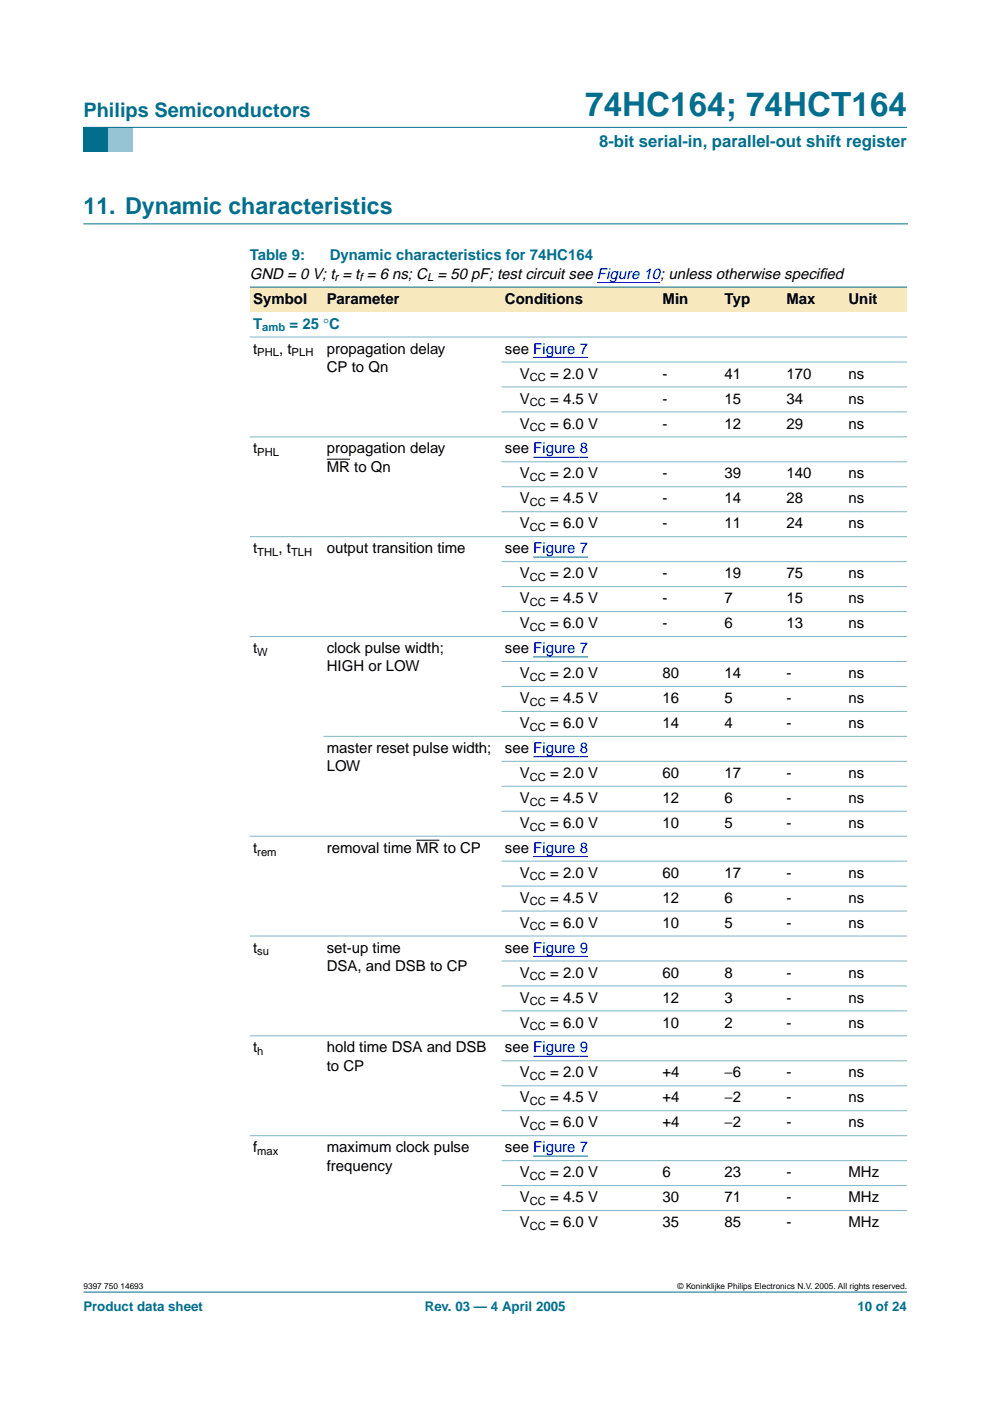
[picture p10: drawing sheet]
<svg xmlns="http://www.w3.org/2000/svg" width="210mm" height="297mm" viewBox="0 0 210 297" stroke-linecap="round" stroke-linejoin="round" font-family="sans-serif">
<defs><g id="words">
<text font-size="7.1" fill="#006e8c" x="124.1" y="24.7">74HC164; 74HCT164</text>
<text font-size="4.9" fill="#006e8c" x="17.7" y="45.5">11. Dynamic characteristics</text>
<text font-size="4.2" fill="#006e8c" x="17.7" y="24.9">Philips Semiconductors</text>
<text font-size="3.5" fill="#006e8c" x="127" y="31.1">8-bit serial-in, parallel-out shift register</text>
<g font-size="3.2" fill="#006e8c">
<text x="53" y="55.2">Table 9:</text>
<text x="69.9" y="55.2">Dynamic characteristics for 74HC164</text>
<text x="53.7" y="69.7">T</text>
<text x="61.4" y="69.7">= 25 °C</text>
</g>
<g font-size="3.2">
<text x="53" y="59.1">GND = 0 V; t = t = 6 ns; C = 50 pF; test circuit see Figure 10; unless otherwise specif</text>
<text x="173.7" y="59.1">ied</text>
<text x="53.7" y="64.4">Symbol</text>
<text x="69.3" y="64.4">Parameter</text>
<text x="107.1" y="64.4">Conditions</text>
<text x="140.5" y="64.4">Min</text>
<text x="153.6" y="64.4">Typ</text>
<text x="166.8" y="64.4">Max</text>
<text x="179.9" y="64.4">Unit</text>
<text x="53.7" y="75">t</text>
<text x="59.2" y="75">, t</text>
<text x="69.3" y="75">propagation delay</text>
<text x="107.1" y="75">see Figure 7</text>
<text x="69.3" y="78.9">CP to Qn</text>
<text x="110.2" y="80.3">V</text>
<text x="116.7" y="80.3">= 2.0 V</text>
<text x="140.5" y="80.3">-</text>
<text x="153.6" y="80.3">41</text>
<text x="166.8" y="80.3">170</text>
<text x="179.9" y="80.3">ns</text>
<text x="110.2" y="85.6">V</text>
<text x="116.7" y="85.6">= 4.5 V</text>
<text x="140.5" y="85.6">-</text>
<text x="153.6" y="85.6">15</text>
<text x="166.8" y="85.6">34</text>
<text x="179.9" y="85.6">ns</text>
<text x="110.2" y="90.9">V</text>
<text x="116.7" y="90.9">= 6.0 V</text>
<text x="140.5" y="90.9">-</text>
<text x="153.6" y="90.9">12</text>
<text x="166.8" y="90.9">29</text>
<text x="179.9" y="90.9">ns</text>
<text x="53.7" y="96.1">t</text>
<text x="69.3" y="96.1">propagation delay</text>
<text x="69.3" y="100">MR to Qn</text>
<text x="107.1" y="96.1">see Figure 8</text>
<text x="110.2" y="101.4">V</text>
<text x="116.7" y="101.4">= 2.0 V</text>
<text x="140.5" y="101.4">-</text>
<text x="153.6" y="101.4">39</text>
<text x="166.8" y="101.4">140</text>
<text x="179.9" y="101.4">ns</text>
<text x="110.2" y="106.7">V</text>
<text x="116.7" y="106.7">= 4.5 V</text>
<text x="140.5" y="106.7">-</text>
<text x="153.6" y="106.7">14</text>
<text x="166.8" y="106.7">28</text>
<text x="179.9" y="106.7">ns</text>
<text x="110.2" y="112">V</text>
<text x="116.7" y="112">= 6.0 V</text>
<text x="140.5" y="112">-</text>
<text x="153.6" y="112">11</text>
<text x="166.8" y="112">24</text>
<text x="179.9" y="112">ns</text>
<text x="53.7" y="117.3">t</text>
<text x="59.1" y="117.3">, t</text>
<text x="69.3" y="117.3">output transition time</text>
<text x="107.1" y="117.3">see Figure 7</text>
<text x="110.2" y="122.6">V</text>
<text x="116.7" y="122.6">= 2.0 V</text>
<text x="140.5" y="122.6">-</text>
<text x="153.6" y="122.6">19</text>
<text x="166.8" y="122.6">75</text>
<text x="179.9" y="122.6">ns</text>
<text x="110.2" y="127.9">V</text>
<text x="116.7" y="127.9">= 4.5 V</text>
<text x="140.5" y="127.9">-</text>
<text x="153.6" y="127.9">7</text>
<text x="166.8" y="127.9">15</text>
<text x="179.9" y="127.9">ns</text>
<text x="110.2" y="133.2">V</text>
<text x="116.7" y="133.2">= 6.0 V</text>
<text x="140.5" y="133.2">-</text>
<text x="153.6" y="133.2">6</text>
<text x="166.8" y="133.2">13</text>
<text x="179.9" y="133.2">ns</text>
<text x="53.7" y="138.5">t</text>
<text x="69.3" y="138.5">clock pulse width;</text>
<text x="69.3" y="142.4">HIGH or LOW</text>
<text x="107.1" y="138.5">see Figure 7</text>
<text x="110.2" y="143.8">V</text>
<text x="116.7" y="143.8">= 2.0 V</text>
<text x="140.5" y="143.8">80</text>
<text x="153.6" y="143.8">14</text>
<text x="166.8" y="143.8">-</text>
<text x="179.9" y="143.8">ns</text>
<text x="110.2" y="149.1">V</text>
<text x="116.7" y="149.1">= 4.5 V</text>
<text x="140.5" y="149.1">16</text>
<text x="153.6" y="149.1">5</text>
<text x="166.8" y="149.1">-</text>
<text x="179.9" y="149.1">ns</text>
<text x="110.2" y="154.4">V</text>
<text x="116.7" y="154.4">= 6.0 V</text>
<text x="140.5" y="154.4">14</text>
<text x="153.6" y="154.4">4</text>
<text x="166.8" y="154.4">-</text>
<text x="179.9" y="154.4">ns</text>
<text x="69.3" y="159.6">master reset pulse width;</text>
<text x="107.1" y="159.6">see Figure 8</text>
<text x="69.3" y="163.5">LOW</text>
<text x="110.2" y="164.9">V</text>
<text x="116.7" y="164.9">= 2.0 V</text>
<text x="140.5" y="164.9">60</text>
<text x="153.6" y="164.9">17</text>
<text x="166.8" y="164.9">-</text>
<text x="179.9" y="164.9">ns</text>
<text x="110.2" y="170.2">V</text>
<text x="116.7" y="170.2">= 4.5 V</text>
<text x="140.5" y="170.2">12</text>
<text x="153.6" y="170.2">6</text>
<text x="166.8" y="170.2">-</text>
<text x="179.9" y="170.2">ns</text>
<text x="110.2" y="175.5">V</text>
<text x="116.7" y="175.5">= 6.0 V</text>
<text x="140.5" y="175.5">10</text>
<text x="153.6" y="175.5">5</text>
<text x="166.8" y="175.5">-</text>
<text x="179.9" y="175.5">ns</text>
<text x="53.7" y="180.8">t</text>
<text x="69.3" y="180.8">removal time MR to CP</text>
<text x="107" y="180.8">see Figure 8</text>
<text x="110.2" y="191.4">V</text>
<text x="110.2" y="186.1">V</text>
<text x="116.7" y="186.1">= 2.0 V</text>
<text x="116.7" y="191.4">= 4.5 V</text>
<text x="140.5" y="186.1">60</text>
<text x="140.5" y="191.4">12</text>
<text x="153.6" y="186.1">17</text>
<text x="153.6" y="191.4">6</text>
<text x="166.8" y="186.1">-</text>
<text x="166.8" y="191.4">-</text>
<text x="179.9" y="186.1">ns</text>
<text x="179.9" y="191.4">ns</text>
<text x="110.2" y="196.7">V</text>
<text x="116.7" y="196.7">= 6.0 V</text>
<text x="140.5" y="196.7">10</text>
<text x="153.6" y="196.7">5</text>
<text x="166.8" y="196.7">-</text>
<text x="179.9" y="196.7">ns</text>
<text x="53.7" y="202">t</text>
<text x="69.3" y="202">set-up time</text>
<text x="107.1" y="202">see Figure 9</text>
<text x="69.3" y="205.9">DSA, and DSB to CP</text>
<text x="110.2" y="207.3">V</text>
<text x="116.7" y="207.3">= 2.0 V</text>
<text x="140.5" y="207.3">60</text>
<text x="153.6" y="207.3">8</text>
<text x="166.8" y="207.3">-</text>
<text x="179.9" y="207.3">ns</text>
<text x="110.2" y="212.6">V</text>
<text x="116.7" y="212.6">= 4.5 V</text>
<text x="140.5" y="212.6">12</text>
<text x="153.6" y="212.6">3</text>
<text x="166.8" y="212.6">-</text>
<text x="179.9" y="212.6">ns</text>
<text x="110.2" y="217.9">V</text>
<text x="116.7" y="217.9">= 6.0 V</text>
<text x="140.5" y="217.9">10</text>
<text x="153.6" y="217.9">2</text>
<text x="166.8" y="217.9">-</text>
<text x="179.9" y="217.9">ns</text>
<text x="53.7" y="223.1">t</text>
<text x="69.3" y="223.1">hold time DSA and DSB</text>
<text x="69.3" y="227">to CP</text>
<text x="107.1" y="223.1">see Figure 9</text>
<text x="110.2" y="233.7">V</text>
<text x="110.2" y="228.4">V</text>
<text x="116.7" y="228.4">= 2.0 V</text>
<text x="116.7" y="233.7">= 4.5 V</text>
<text x="140.5" y="228.4">+4</text>
<text x="140.5" y="233.7">+4</text>
<text x="153.6" y="228.4">−6</text>
<text x="153.6" y="233.7">−2</text>
<text x="166.8" y="228.4">-</text>
<text x="166.8" y="233.7">-</text>
<text x="179.9" y="228.4">ns</text>
<text x="179.9" y="233.7">ns</text>
<text x="110.2" y="239">V</text>
<text x="116.7" y="239">= 6.0 V</text>
<text x="140.5" y="239">+4</text>
<text x="153.6" y="239">−2</text>
<text x="166.8" y="239">-</text>
<text x="179.9" y="239">ns</text>
<text x="53.7" y="244.3">f</text>
<text x="69.3" y="244.3">maximum clock pulse</text>
<text x="107.1" y="244.3">see Figure 7</text>
<text x="69.3" y="248.2">frequency</text>
<text x="110.2" y="249.6">V</text>
<text x="116.7" y="249.6">= 2.0 V</text>
<text x="140.5" y="249.6">6</text>
<text x="153.6" y="249.6">23</text>
<text x="166.8" y="249.6">-</text>
<text x="179.9" y="249.6">MHz</text>
<text x="110.2" y="254.9">V</text>
<text x="116.7" y="254.9">= 4.5 V</text>
<text x="140.5" y="254.9">30</text>
<text x="153.6" y="254.9">71</text>
<text x="166.8" y="254.9">-</text>
<text x="179.9" y="254.9">MHz</text>
<text x="110.2" y="260.2">V</text>
<text x="116.7" y="260.2">= 6.0 V</text>
<text x="140.5" y="260.2">35</text>
<text x="153.6" y="260.2">85</text>
<text x="166.8" y="260.2">-</text>
<text x="179.9" y="260.2">MHz</text>
</g>
<g font-size="2.8" fill="#006e8c">
<text x="17.7" y="278">Product data sheet</text>
<text x="90.1" y="278">Rev. 03 — 4 April 2005</text>
<text x="181.8" y="278">10 of 24</text>
</g>
<g font-size="2.4">
<text x="70.9" y="59.7">r</text>
<text x="76.2" y="59.7">f</text>
<text x="90.6" y="59.7">L</text>
<text x="54.6" y="75.6">PHL</text>
<text x="61.8" y="75.6">PLH</text>
<text x="112.3" y="80.8">CC</text>
<text x="112.3" y="86.1">CC</text>
<text x="112.3" y="91.4">CC</text>
<text x="54.6" y="96.7">PHL</text>
<text x="112.3" y="102">CC</text>
<text x="112.3" y="107.3">CC</text>
<text x="112.3" y="112.6">CC</text>
<text x="54.6" y="117.9">THL</text>
<text x="61.7" y="117.9">TLH</text>
<text x="112.3" y="123.2">CC</text>
<text x="112.3" y="128.5">CC</text>
<text x="112.3" y="133.8">CC</text>
<text x="54.6" y="139.1">W</text>
<text x="112.3" y="144.3">CC</text>
<text x="112.3" y="149.6">CC</text>
<text x="112.3" y="154.9">CC</text>
<text x="112.3" y="165.5">CC</text>
<text x="112.3" y="170.8">CC</text>
<text x="112.3" y="176.1">CC</text>
<text x="54.6" y="181.4">rem</text>
<text x="112.3" y="186.7">CC</text>
<text x="112.3" y="192">CC</text>
<text x="112.3" y="197.3">CC</text>
<text x="54.6" y="202.6">su</text>
<text x="112.3" y="207.8">CC</text>
<text x="112.3" y="213.1">CC</text>
<text x="112.3" y="218.4">CC</text>
<text x="54.6" y="223.7">h</text>
<text x="112.3" y="229">CC</text>
<text x="112.3" y="234.3">CC</text>
<text x="112.3" y="239.6">CC</text>
<text x="54.6" y="244.9">max</text>
<text x="112.3" y="250.2">CC</text>
<text x="112.3" y="255.5">CC</text>
<text x="112.3" y="260.8">CC</text>
</g>
<text font-size="2.4" fill="#006e8c" x="55.6" y="70.3">amb</text>
<g font-size="1.8">
<text x="17.7" y="273.4">9397 750 14693</text>
<text x="143.7" y="273.4">© Koninklijke Philips Electronics N.V. 2005. All rights reserved.</text>
</g>
</g></defs>
<path d="M17.7 273.9h174.6z" fill="#006e8c" stroke="#006e8c" stroke-width=".21"/>
<path d="M17.7 27h5.3v5.3h-5.3z" fill-rule="evenodd" fill="#006e8c"/>
<path d="M23 27h5.3v5.3h-5.3z" fill-rule="evenodd" fill="#96c4d6"/>
<path d="M17.7 27h174.6z" fill="#006e8c" stroke="#006e8c" stroke-width=".21"/>
<path d="M17.7 47.5h174.7" fill="none" stroke="#006e8c" stroke-width=".21"/>
<path d="M126.6 59.9h13.4" fill="none" stroke="#00f" stroke-width=".21"/>
<g fill="#f7e8bd">
<path d="M53 60.9h15.6v5.3h-15.6z" fill-rule="evenodd"/>
<path d="M68.6 60.9h37.7v5.3h-37.7z" fill-rule="evenodd"/>
<path d="M106.3 60.9h25v5.3h-25z" fill-rule="evenodd"/>
<path d="M131.3 60.9h8.5v5.3h-8.5z" fill-rule="evenodd"/>
<path d="M139.8 60.9h13.1v5.3h-13.1z" fill-rule="evenodd"/>
<path d="M152.9 60.9h13.1v5.3h-13.1z" fill-rule="evenodd"/>
<path d="M166 60.9h13.2v5.3h-13.2z" fill-rule="evenodd"/>
<path d="M179.2 60.9h13.1v5.3h-13.1z" fill-rule="evenodd"/>
</g>
<path d="M113.1 75.8h11.6M113.1 96.9h11.6M113.1 118.1h11.6M113.1 139.3h11.6M113.1 160.4h11.6M113.1 181.6h11.6M113.1 202.8h11.6M113.1 223.9h11.6M113.1 245.1h11.6" fill="none" stroke="#00f" stroke-width=".21"/>
<path d="M69.3 97.4h4.9M88.2 178.1h5" fill="none" stroke="#000" stroke-width=".21"/>
<path d="M53 60.9h139.3z" fill="#006e8c" stroke="#006e8c" stroke-width=".21"/>
<g fill="#80b6c6" stroke="#80b6c6" stroke-width=".21">
<path d="M53 71.5h139.3z"/>
<path d="M106.3 76.7h86z"/>
<path d="M106.3 82h86z"/>
<path d="M106.3 87.3h86z"/>
<path d="M53 92.6h139.3z"/>
<path d="M106.3 97.9h86z"/>
<path d="M106.3 103.2h86z"/>
<path d="M106.3 108.5h86z"/>
<path d="M53 113.8h139.3z"/>
<path d="M106.3 119.1h86z"/>
<path d="M106.3 124.4h86z"/>
<path d="M106.3 129.7h86z"/>
<path d="M53 135h139.3z"/>
<path d="M106.3 140.2h86z"/>
<path d="M106.3 145.5h86z"/>
<path d="M106.3 150.8h86z"/>
<path d="M68.6 156.1h123.7z"/>
<path d="M106.3 161.4h86z"/>
<path d="M106.3 166.7h86z"/>
<path d="M106.3 172h86z"/>
<path d="M53 177.3h139.3z"/>
<path d="M106.3 182.6h86z"/>
<path d="M106.3 187.9h86z"/>
<path d="M106.3 193.2h86z"/>
<path d="M53 198.5h139.3z"/>
<path d="M106.3 203.7h86z"/>
<path d="M106.3 209h86z"/>
<path d="M106.3 214.3h86z"/>
<path d="M53 219.6h139.3z"/>
<path d="M106.3 224.9h86z"/>
<path d="M106.3 230.2h86z"/>
<path d="M106.3 235.5h86z"/>
<path d="M53 240.8h139.3z"/>
<path d="M106.3 246.1h86z"/>
<path d="M106.3 251.4h86z"/>
<path d="M106.3 256.7h86z"/>
</g>
<use href="#words"/>
</svg>
